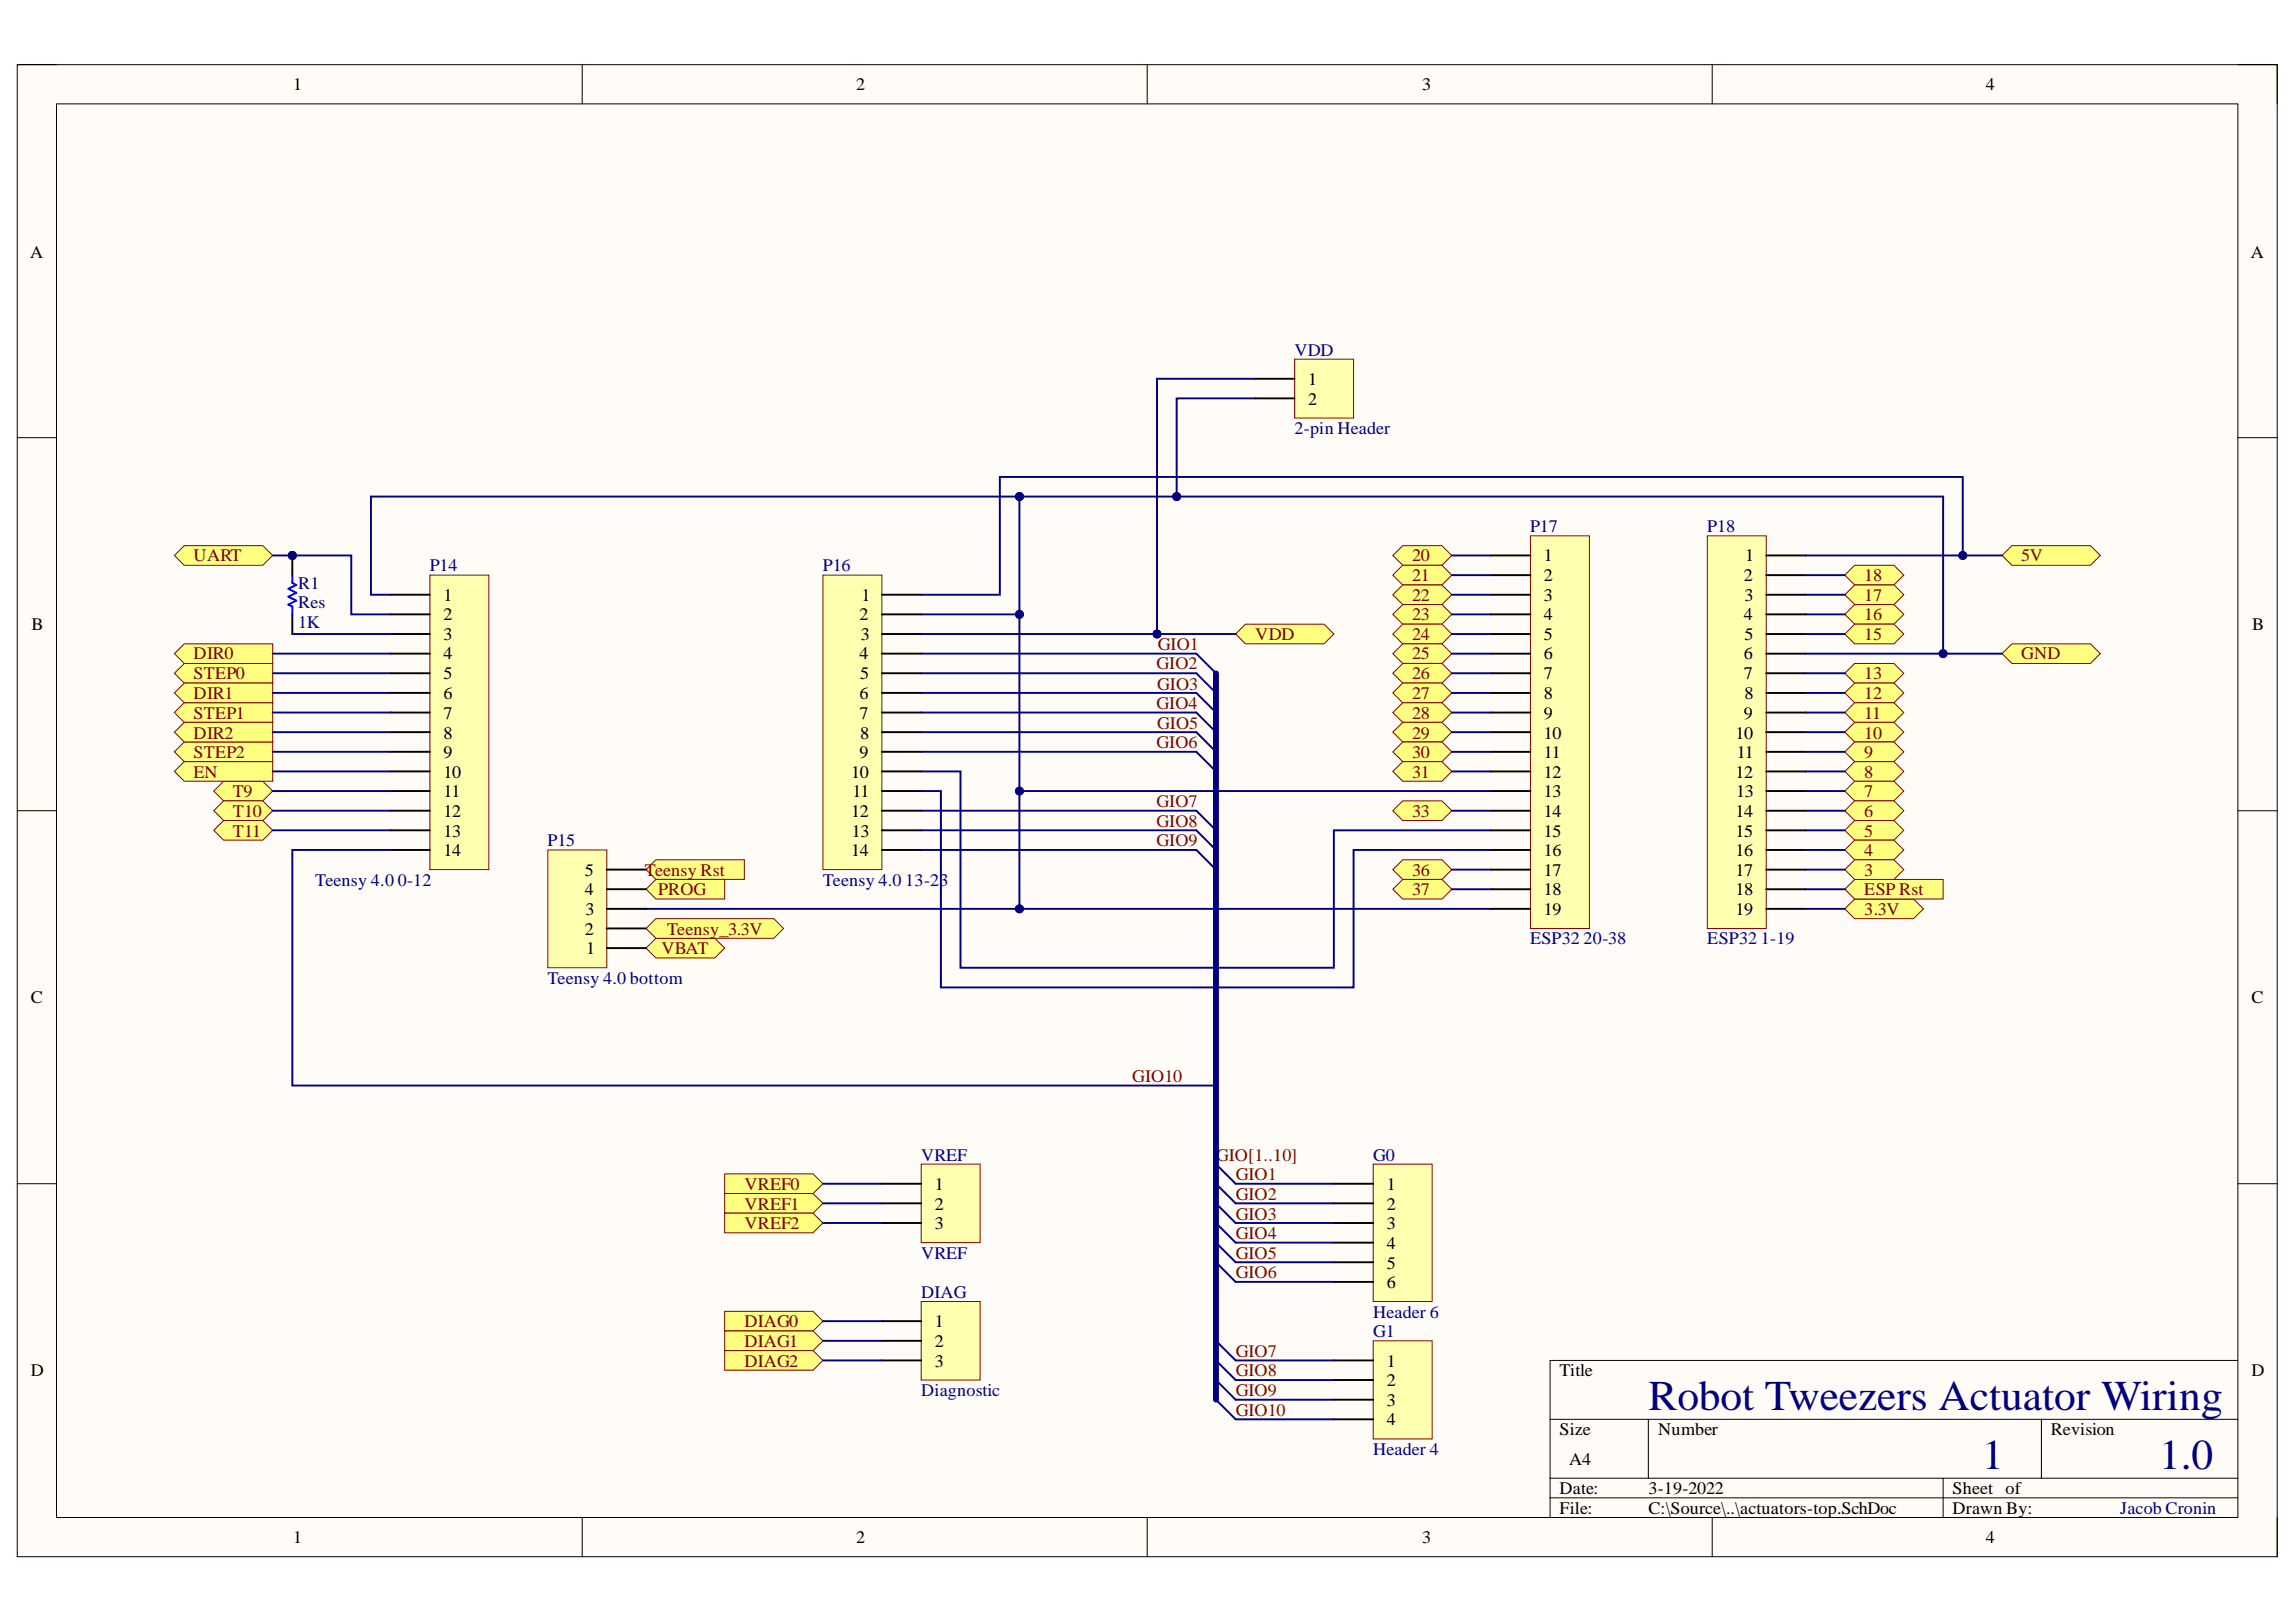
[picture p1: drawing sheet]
<svg xmlns="http://www.w3.org/2000/svg" width="297mm" height="210mm" viewBox="0 0 297 210" stroke-linecap="round" stroke-linejoin="round" font-family="sans-serif">
<defs><g id="words">
<g font-size="5.5" fill="#000080">
<text x="213.3" y="182.5">Robot Tweezers Actuator Wiring</text>
<text x="256.4" y="190.1">1</text>
<text x="279.4" y="190.1">1.0</text>
</g>
<g font-size="2.3">
<text x="37.9" y="11.7">1</text>
<text x="110.8" y="11.7">2</text>
<text x="184" y="11.7">3</text>
<text x="256.9" y="11.7">4</text>
<text x="3.9" y="33.3">A</text>
<text x="291.2" y="33.3">A</text>
<text x="169.3" y="49.8">1</text>
<text x="169.3" y="52.4">2</text>
<text x="57.4" y="77.7">1</text>
<text x="111.5" y="77.7">1</text>
<text x="199.7" y="72.7">1</text>
<text x="199.7" y="75.2">2</text>
<text x="199.7" y="77.7">3</text>
<text x="225.6" y="75.2">2</text>
<text x="225.7" y="77.7">3</text>
<text x="225.8" y="72.7">1</text>
<text x="4.1" y="81.5">B</text>
<text x="57.4" y="80.3">2</text>
<text x="57.4" y="82.8">3</text>
<text x="111.2" y="80.3">2</text>
<text x="111.4" y="82.8">3</text>
<text x="199.7" y="80.3">4</text>
<text x="199.7" y="82.8">5</text>
<text x="225.6" y="80.3">4</text>
<text x="225.7" y="82.8">5</text>
<text x="291.4" y="81.5">B</text>
<text x="57.4" y="85.3">4</text>
<text x="57.4" y="87.9">5</text>
<text x="111.2" y="85.3">4</text>
<text x="111.3" y="87.9">5</text>
<text x="199.7" y="85.3">6</text>
<text x="199.7" y="87.9">7</text>
<text x="225.6" y="85.3">6</text>
<text x="225.6" y="87.9">7</text>
<text x="57.4" y="90.5">6</text>
<text x="57.4" y="93">7</text>
<text x="57.4" y="95.6">8</text>
<text x="111.2" y="90.5">6</text>
<text x="111.2" y="93">7</text>
<text x="111.3" y="95.6">8</text>
<text x="199.7" y="90.5">8</text>
<text x="199.7" y="93">9</text>
<text x="199.7" y="95.6">10</text>
<text x="224.5" y="95.6">10</text>
<text x="225.6" y="93">9</text>
<text x="225.7" y="90.5">8</text>
<text x="57.4" y="98.1">9</text>
<text x="57.4" y="100.6">10</text>
<text x="110.1" y="100.6">10</text>
<text x="111.2" y="98.1">9</text>
<text x="199.7" y="98.1">11</text>
<text x="199.7" y="100.6">12</text>
<text x="224.5" y="100.6">12</text>
<text x="224.7" y="98.1">11</text>
<text x="57.4" y="103.2">11</text>
<text x="57.4" y="105.7">12</text>
<text x="110.1" y="105.7">12</text>
<text x="110.3" y="103.2">11</text>
<text x="199.7" y="103.2">13</text>
<text x="199.7" y="105.7">14</text>
<text x="224.5" y="105.7">14</text>
<text x="224.6" y="103.2">13</text>
<text x="57.4" y="108.3">13</text>
<text x="57.4" y="110.8">14</text>
<text x="75.7" y="113.3">5</text>
<text x="110.1" y="110.8">14</text>
<text x="110.2" y="108.3">13</text>
<text x="199.7" y="108.3">15</text>
<text x="199.7" y="110.8">16</text>
<text x="199.7" y="113.3">17</text>
<text x="224.5" y="108.3">15</text>
<text x="224.5" y="110.8">16</text>
<text x="224.5" y="113.3">17</text>
<text x="75.7" y="115.9">4</text>
<text x="75.7" y="118.4">3</text>
<text x="199.7" y="115.9">18</text>
<text x="199.7" y="118.4">19</text>
<text x="224.5" y="115.9">18</text>
<text x="224.5" y="118.4">19</text>
<text x="75.7" y="120.9">2</text>
<text x="75.8" y="123.5">1</text>
<text x="4" y="129.8">C</text>
<text x="291.3" y="129.8">C</text>
<text x="120.9" y="154">1</text>
<text x="179.4" y="154">1</text>
<text x="120.9" y="156.5">2</text>
<text x="120.9" y="159.1">3</text>
<text x="179.4" y="156.5">2</text>
<text x="179.4" y="159.1">3</text>
<text x="179.4" y="161.6">4</text>
<text x="179.4" y="164.2">5</text>
<text x="179.4" y="166.7">6</text>
<text x="120.9" y="171.8">1</text>
<text x="4" y="178.1">D</text>
<text x="120.9" y="174.3">2</text>
<text x="120.9" y="176.8">3</text>
<text x="179.4" y="176.8">1</text>
<text x="179.4" y="179.4">2</text>
<text x="201.8" y="178.1">Title</text>
<text x="291.3" y="178.1">D</text>
<text x="179.4" y="181.9">3</text>
<text x="179.4" y="184.5">4</text>
<text x="201.8" y="185.7">Size</text>
<text x="214.5" y="185.7">Number</text>
<text x="265.3" y="185.7">Revision</text>
<text x="203" y="189.5">A4</text>
<text x="201.8" y="193.3">Date:</text>
<text x="201.8" y="195.9">File:</text>
<text x="213.3" y="193.3">3-19-2022</text>
<text x="213.3" y="195.9">C:\Source\..\actuators-top.SchDoc</text>
<text x="252.6" y="193.3">Sheet of</text>
<text x="252.6" y="195.9">Drawn By:</text>
<text x="37.9" y="199.7">1</text>
<text x="110.8" y="199.7">2</text>
<text x="184" y="199.7">3</text>
<text x="256.9" y="199.7">4</text>
</g>
<g font-size="2.3" fill="#000080">
<text x="167.5" y="46">VDD</text>
<text x="167.5" y="56.2">2-pin Header</text>
<text x="197.9" y="68.8">P17</text>
<text x="220.9" y="68.8">P18</text>
<text x="38.6" y="76.2">R1</text>
<text x="55.6" y="73.9">P14</text>
<text x="106.5" y="73.9">P16</text>
<text x="38.6" y="81.3">1K</text>
<text x="38.6" y="78.7">Res</text>
<text x="70.8" y="109.5">P15</text>
<text x="40.8" y="114.6">Teensy 4.0</text>
<text x="51.4" y="114.6">0-12</text>
<text x="106.5" y="114.6">Teensy 4.0</text>
<text x="117.1" y="114.6">13-23</text>
<text x="197.9" y="122.2">ESP32</text>
<text x="204.9" y="122.2">20-38</text>
<text x="220.9" y="122.2">ESP32</text>
<text x="227.8" y="122.2">1-19</text>
<text x="70.8" y="127.3">Teensy 4.0 bottom</text>
<text x="119.2" y="150.2">VREF</text>
<text x="177.6" y="150.2">G0</text>
<text x="119.2" y="162.9">VREF</text>
<text x="119.2" y="168">DIAG</text>
<text x="177.6" y="170.5">Header 6</text>
<text x="177.6" y="173">G1</text>
<text x="119.2" y="180.7">Diagnostic</text>
<text x="177.6" y="188.3">Header 4</text>
<text x="274.3" y="195.9">Jacob Cronin</text>
</g>
<g font-size="2.3" fill="#800000">
<text x="25" y="72.7">UART</text>
<text x="182.7" y="72.7">20</text>
<text x="182.7" y="75.2">21</text>
<text x="182.7" y="77.7">22</text>
<text x="241.2" y="75.2">18</text>
<text x="241.2" y="77.7">17</text>
<text x="261.5" y="72.7">5V</text>
<text x="162.4" y="82.8">VDD</text>
<text x="182.7" y="80.3">23</text>
<text x="182.7" y="82.8">24</text>
<text x="241.2" y="80.3">16</text>
<text x="241.2" y="82.8">15</text>
<text x="25" y="87.9">STEP0</text>
<text x="25" y="85.3">DIR0</text>
<text x="149.6" y="86.6">GIO2</text>
<text x="149.7" y="89.2">GIO3</text>
<text x="149.8" y="84.1">GIO1</text>
<text x="182.7" y="85.3">25</text>
<text x="182.7" y="87.9">26</text>
<text x="241.2" y="87.9">13</text>
<text x="261.5" y="85.3">GND</text>
<text x="25" y="93">STEP1</text>
<text x="25" y="90.5">DIR1</text>
<text x="25" y="95.6">DIR2</text>
<text x="149.6" y="91.8">GIO4</text>
<text x="149.7" y="94.3">GIO5</text>
<text x="182.7" y="90.5">27</text>
<text x="182.7" y="93">28</text>
<text x="182.7" y="95.6">29</text>
<text x="241.2" y="90.5">12</text>
<text x="241.2" y="93">11</text>
<text x="241.2" y="95.6">10</text>
<text x="25" y="100.6">EN</text>
<text x="25" y="98.1">STEP2</text>
<text x="149.6" y="96.8">GIO6</text>
<text x="182.7" y="98.1">30</text>
<text x="182.7" y="100.6">31</text>
<text x="241.2" y="98.1">9</text>
<text x="241.2" y="100.6">8</text>
<text x="30.1" y="103.2">T9</text>
<text x="30.1" y="105.7">T10</text>
<text x="149.6" y="104.5">GIO7</text>
<text x="149.6" y="107">GIO8</text>
<text x="182.7" y="105.7">33</text>
<text x="241.2" y="103.2">7</text>
<text x="241.2" y="105.7">6</text>
<text x="30.1" y="108.3">T11</text>
<text x="83.4" y="113.3">Teensy Rst</text>
<text x="149.6" y="109.5">GIO9</text>
<text x="182.7" y="113.3">36</text>
<text x="241.2" y="108.3">5</text>
<text x="241.2" y="110.8">4</text>
<text x="241.2" y="113.3">3</text>
<text x="85.1" y="115.9">PROG</text>
<text x="182.7" y="115.9">37</text>
<text x="241.2" y="118.4">3.3V</text>
<text x="241.2" y="115.9">ESP Rst</text>
<text x="85.6" y="123.5">VBAT</text>
<text x="86.3" y="120.9">Teensy_3.3V</text>
<text x="146.5" y="140">GIO10</text>
<text x="96.3" y="154">VREF0</text>
<text x="157.3" y="150.2">GIO[1..10]</text>
<text x="159.9" y="152.7">GIO1</text>
<text x="159.9" y="155.3">GIO2</text>
<text x="96.3" y="156.5">VREF1</text>
<text x="96.3" y="159.1">VREF2</text>
<text x="159.9" y="157.8">GIO3</text>
<text x="159.9" y="160.4">GIO4</text>
<text x="159.9" y="162.9">GIO5</text>
<text x="159.9" y="165.4">GIO6</text>
<text x="96.3" y="171.8">DIAG0</text>
<text x="96.3" y="174.3">DIAG1</text>
<text x="96.3" y="176.8">DIAG2</text>
<text x="159.9" y="175.6">GIO7</text>
<text x="159.9" y="178.1">GIO8</text>
<text x="159.9" y="180.7">GIO9</text>
<text x="159.9" y="183.2">GIO10</text>
</g>
</g></defs>
<path d="M2.2 8.4h292.4v193.1h-292.4z" fill-rule="evenodd" fill="#fffcf8"/>
<path d="M2.2 8.4h292.4v193.1h-292.4z" fill="none" stroke="#000" stroke-width=".13"/>
<path d="M7.3 13.4h282.2v183h-282.2z" fill-rule="evenodd" fill="#fffcf8"/>
<g fill="none" stroke="#000" stroke-width=".13">
<path d="M2.2 8.4h5.1M7.3 13.4h282.2v183h-282.2zM75.3 8.4v5M148.4 8.4v5M221.5 8.4v5M289.5 8.4h5.1v5M2.2 56.6h5.1M289.5 56.6h5.1M2.2 104.9h5.1M289.5 104.9h5.1M2.2 153.2h5.1M289.5 153.2h5.1"/>
<path d="M289.5 176.1h-89v20.3M75.3 196.4v5.1M148.4 196.4v5.1M200.5 183.7h89M200.5 191.3h89M200.5 193.8h89M213.3 183.7v7.6M221.5 196.4v5.1M251.4 191.3v5.1M264.1 183.7v7.6M294.6 196.4v5.1"/>
</g>
<circle cx="37.8" cy="71.9" r=".51" fill="#000080"/>
<circle cx="37.8" cy="71.9" r=".51" fill="none" stroke="#000080" stroke-width=".13"/>
<path d="M37.8 71.9v2.5" fill="none" stroke="#000" stroke-width=".25"/>
<circle cx="37.8" cy="71.9" r=".51" fill="#000080"/>
<circle cx="37.8" cy="71.9" r=".51" fill="none" stroke="#000080" stroke-width=".13"/>
<path d="M37.8 79.5v2.5" fill="none" stroke="#000" stroke-width=".25"/>
<path d="M37.8 74.4v1l.5 .3-1 .5 1 .5-1 .5 1 .5-1 .5 .5 .3v1" fill="none" stroke="#00f" stroke-width=".25"/>
<path d="M119.2 150.6h7.6v10.2h-7.6z" fill-rule="evenodd" fill="#ffffb0"/>
<path d="M119.2 150.6h7.6v10.2h-7.6z" fill="none" stroke="#800000" stroke-width=".13"/>
<path d="M114.1 153.2h5.1M114.1 155.7h5.1M114.1 158.3h5.1" fill="none" stroke="#000" stroke-width=".25"/>
<path d="M154.8 92.2l2.5 2.5M154.8 89.7l2.5 2.5M154.8 87.1l2.5 2.6M154.8 84.6l2.5 2.5M154.8 97.3l2.5 2.5M154.8 94.7l2.5 2.6M154.8 104.9l2.5 2.6M154.8 107.5l2.5 2.5M154.8 110l2.5 2.5" fill="none" stroke="#000080" stroke-width=".25"/>
<path d="M177.7 150.7h7.6v17.7h-7.6z" fill-rule="evenodd" fill="#ffffb0"/>
<path d="M177.7 150.7h7.6v17.7h-7.6z" fill="none" stroke="#800000" stroke-width=".13"/>
<path d="M172.6 153.2h5.1M172.6 155.7h5.1M172.6 158.3h5.1M172.6 160.8h5.1M172.6 163.3h5.1M172.6 165.9h5.1" fill="none" stroke="#000" stroke-width=".25"/>
<path d="M177.7 173.5h7.6v12.7h-7.6z" fill-rule="evenodd" fill="#ffffb0"/>
<path d="M177.7 173.5h7.6v12.7h-7.6z" fill="none" stroke="#800000" stroke-width=".13"/>
<path d="M172.6 176.1h5.1M172.6 178.6h5.1M172.6 181.1h5.1M172.6 183.7h5.1" fill="none" stroke="#000" stroke-width=".25"/>
<path d="M239.9 73.2h5.1l1.3 1.2-1.3 1.3h-5.1l-1.2-1.3z" fill-rule="evenodd" fill="#ffff80"/>
<path d="M239.9 73.2h5.1l1.3 1.2-1.3 1.3h-5.1l-1.2-1.3z" fill="none" stroke="#800000" stroke-width=".13"/>
<path d="M238.7 77l1.2-1.3h5.1l1.3 1.3-1.3 1.2h-5.1z" fill-rule="evenodd" fill="#ffff80"/>
<path d="M238.7 77l1.2-1.3h5.1l1.3 1.3-1.3 1.2h-5.1z" fill="none" stroke="#800000" stroke-width=".13"/>
<path d="M238.7 79.5l1.2-1.3h5.1l1.3 1.3-1.3 1.3h-5.1z" fill-rule="evenodd" fill="#ffff80"/>
<path d="M238.7 79.5l1.2-1.3h5.1l1.3 1.3-1.3 1.3h-5.1z" fill="none" stroke="#800000" stroke-width=".13"/>
<path d="M239.9 80.8h5.1l1.3 1.3-1.3 1.2h-5.1l-1.2-1.2z" fill-rule="evenodd" fill="#ffff80"/>
<path d="M239.9 80.8h5.1l1.3 1.3-1.3 1.2h-5.1l-1.2-1.2z" fill="none" stroke="#800000" stroke-width=".13"/>
<path d="M238.7 87.1l1.2-1.2h5.1l1.3 1.2-1.3 1.3h-5.1z" fill-rule="evenodd" fill="#ffff80"/>
<path d="M238.7 87.1l1.2-1.2h5.1l1.3 1.2-1.3 1.3h-5.1z" fill="none" stroke="#800000" stroke-width=".13"/>
<path d="M180.2 71.9l1.3-1.3h5.1l1.2 1.3-1.2 1.3h-5.1z" fill-rule="evenodd" fill="#ffff80"/>
<path d="M180.2 71.9l1.3-1.3h5.1l1.2 1.3-1.2 1.3h-5.1z" fill="none" stroke="#800000" stroke-width=".13"/>
<path d="M180.2 74.4l1.3-1.2h5.1l1.2 1.2-1.2 1.3h-5.1z" fill-rule="evenodd" fill="#ffff80"/>
<path d="M180.2 74.4l1.3-1.2h5.1l1.2 1.2-1.2 1.3h-5.1z" fill="none" stroke="#800000" stroke-width=".13"/>
<path d="M180.2 77l1.3-1.3h5.1l1.2 1.3-1.2 1.2h-5.1z" fill-rule="evenodd" fill="#ffff80"/>
<path d="M180.2 77l1.3-1.3h5.1l1.2 1.3-1.2 1.2h-5.1z" fill="none" stroke="#800000" stroke-width=".13"/>
<path d="M180.2 79.5l1.3-1.3h5.1l1.2 1.3-1.2 1.3h-5.1z" fill-rule="evenodd" fill="#ffff80"/>
<path d="M180.2 79.5l1.3-1.3h5.1l1.2 1.3-1.2 1.3h-5.1z" fill="none" stroke="#800000" stroke-width=".13"/>
<path d="M180.2 82.1l1.3-1.3h5.1l1.2 1.3-1.2 1.2h-5.1z" fill-rule="evenodd" fill="#ffff80"/>
<path d="M180.2 82.1l1.3-1.3h5.1l1.2 1.3-1.2 1.2h-5.1z" fill="none" stroke="#800000" stroke-width=".13"/>
<path d="M180.2 84.6l1.3-1.3h5.1l1.2 1.3-1.2 1.3h-5.1z" fill-rule="evenodd" fill="#ffff80"/>
<path d="M180.2 84.6l1.3-1.3h5.1l1.2 1.3-1.2 1.3h-5.1z" fill="none" stroke="#800000" stroke-width=".13"/>
<path d="M180.2 87.1l1.3-1.2h5.1l1.2 1.2-1.2 1.3h-5.1z" fill-rule="evenodd" fill="#ffff80"/>
<path d="M180.2 87.1l1.3-1.2h5.1l1.2 1.2-1.2 1.3h-5.1z" fill="none" stroke="#800000" stroke-width=".13"/>
<path d="M180.2 89.7l1.3-1.3h5.1l1.2 1.3-1.2 1.2h-5.1z" fill-rule="evenodd" fill="#ffff80"/>
<path d="M180.2 89.7l1.3-1.3h5.1l1.2 1.3-1.2 1.2h-5.1z" fill="none" stroke="#800000" stroke-width=".13"/>
<path d="M180.2 92.2l1.3-1.3h5.1l1.2 1.3-1.2 1.3h-5.1z" fill-rule="evenodd" fill="#ffff80"/>
<path d="M180.2 92.2l1.3-1.3h5.1l1.2 1.3-1.2 1.3h-5.1z" fill="none" stroke="#800000" stroke-width=".13"/>
<path d="M180.2 94.7l1.3-1.2h5.1l1.2 1.2-1.2 1.3h-5.1z" fill-rule="evenodd" fill="#ffff80"/>
<path d="M180.2 94.7l1.3-1.2h5.1l1.2 1.2-1.2 1.3h-5.1z" fill="none" stroke="#800000" stroke-width=".13"/>
<path d="M180.2 97.3l1.3-1.3h5.1l1.2 1.3-1.2 1.3h-5.1z" fill-rule="evenodd" fill="#ffff80"/>
<path d="M180.2 97.3l1.3-1.3h5.1l1.2 1.3-1.2 1.3h-5.1z" fill="none" stroke="#800000" stroke-width=".13"/>
<path d="M180.2 99.8l1.3-1.2h5.1l1.2 1.2-1.2 1.3h-5.1z" fill-rule="evenodd" fill="#ffff80"/>
<path d="M180.2 99.8l1.3-1.2h5.1l1.2 1.2-1.2 1.3h-5.1z" fill="none" stroke="#800000" stroke-width=".13"/>
<path d="M180.2 104.9l1.3-1.3h5.1l1.2 1.3-1.2 1.3h-5.1z" fill-rule="evenodd" fill="#ffff80"/>
<path d="M180.2 104.9l1.3-1.3h5.1l1.2 1.3-1.2 1.3h-5.1z" fill="none" stroke="#800000" stroke-width=".13"/>
<path d="M180.2 112.5l1.3-1.2h5.1l1.2 1.2-1.2 1.3h-5.1z" fill-rule="evenodd" fill="#ffff80"/>
<path d="M180.2 112.5l1.3-1.2h5.1l1.2 1.2-1.2 1.3h-5.1z" fill="none" stroke="#800000" stroke-width=".13"/>
<path d="M180.2 115.1l1.3-1.3h5.1l1.2 1.3-1.2 1.2h-5.1z" fill-rule="evenodd" fill="#ffff80"/>
<path d="M180.2 115.1l1.3-1.3h5.1l1.2 1.3-1.2 1.2h-5.1z" fill="none" stroke="#800000" stroke-width=".13"/>
<path d="M238.7 117.6l1.2-1.3h7.7l1.2 1.3-1.2 1.3h-7.7z" fill-rule="evenodd" fill="#ffff80"/>
<path d="M238.7 117.6l1.2-1.3h7.7l1.2 1.3-1.2 1.3h-7.7z" fill="none" stroke="#800000" stroke-width=".13"/>
<path d="M259 84.6l1.3-1.3h10.1l1.3 1.3-1.3 1.3h-10.1z" fill-rule="evenodd" fill="#ffff80"/>
<path d="M259 84.6l1.3-1.3h10.1l1.3 1.3-1.3 1.3h-10.1z" fill="none" stroke="#800000" stroke-width=".13"/>
<path d="M27.7 102.4l1.2-1.3h5.1l1.3 1.3-1.3 1.2h-5.1z" fill-rule="evenodd" fill="#ffff80"/>
<path d="M27.7 102.4l1.2-1.3h5.1l1.3 1.3-1.3 1.2h-5.1z" fill="none" stroke="#800000" stroke-width=".13"/>
<path d="M28.9 103.6h5.1l1.3 1.3-1.3 1.3h-5.1l-1.2-1.3z" fill-rule="evenodd" fill="#ffff80"/>
<path d="M28.9 103.6h5.1l1.3 1.3-1.3 1.3h-5.1l-1.2-1.3z" fill="none" stroke="#800000" stroke-width=".13"/>
<path d="M27.7 107.5l1.2-1.3h5.1l1.3 1.3-1.3 1.2h-5.1z" fill-rule="evenodd" fill="#ffff80"/>
<path d="M27.7 107.5l1.2-1.3h5.1l1.3 1.3-1.3 1.2h-5.1z" fill="none" stroke="#800000" stroke-width=".13"/>
<path d="M84.9 111.3h11.4v2.5h-11.4l-1.3-1.3z" fill-rule="evenodd" fill="#ffff80"/>
<path d="M84.9 111.3h11.4v2.5h-11.4l-1.3-1.3z" fill="none" stroke="#800000" stroke-width=".13"/>
<path d="M238.7 115.1l1.2-1.3h11.5v2.5h-11.5z" fill-rule="evenodd" fill="#ffff80"/>
<path d="M238.7 115.1l1.2-1.3h11.5v2.5h-11.5z" fill="none" stroke="#800000" stroke-width=".13"/>
<path d="M83.6 115.1l1.3-1.3h8.9v2.5h-8.9z" fill-rule="evenodd" fill="#ffff80"/>
<path d="M83.6 115.1l1.3-1.3h8.9v2.5h-8.9z" fill="none" stroke="#800000" stroke-width=".13"/>
<path d="M83.6 122.7l1.3-1.3h7.6l1.3 1.3-1.3 1.3h-7.6z" fill-rule="evenodd" fill="#ffff80"/>
<path d="M83.6 122.7l1.3-1.3h7.6l1.3 1.3-1.3 1.3h-7.6z" fill="none" stroke="#800000" stroke-width=".13"/>
<path d="M84.9 118.9h15.2l1.3 1.3-1.3 1.2h-15.2l-1.3-1.2z" fill-rule="evenodd" fill="#ffff80"/>
<path d="M84.9 118.9h15.2l1.3 1.3-1.3 1.2h-15.2l-1.3-1.2z" fill="none" stroke="#800000" stroke-width=".13"/>
<path d="M259 71.9l1.3-1.3h10.1l1.3 1.3-1.3 1.3h-10.1z" fill-rule="evenodd" fill="#ffff80"/>
<path d="M259 71.9l1.3-1.3h10.1l1.3 1.3-1.3 1.3h-10.1z" fill="none" stroke="#800000" stroke-width=".13"/>
<path d="M22.6 87.1l1.2-1.2h11.5v2.5h-11.5z" fill-rule="evenodd" fill="#ffff80"/>
<path d="M22.6 87.1l1.2-1.2h11.5v2.5h-11.5z" fill="none" stroke="#800000" stroke-width=".13"/>
<path d="M22.6 84.6l1.2-1.3h11.5v2.6h-11.5z" fill-rule="evenodd" fill="#ffff80"/>
<path d="M22.6 84.6l1.2-1.3h11.5v2.6h-11.5z" fill="none" stroke="#800000" stroke-width=".13"/>
<path d="M22.6 99.8l1.2-1.2h11.5v2.5h-11.5z" fill-rule="evenodd" fill="#ffff80"/>
<path d="M22.6 99.8l1.2-1.2h11.5v2.5h-11.5z" fill="none" stroke="#800000" stroke-width=".13"/>
<path d="M93.8 151.9h11.4l1.3 1.3-1.3 1.3h-11.4z" fill-rule="evenodd" fill="#ffff80"/>
<path d="M93.8 151.9h11.4l1.3 1.3-1.3 1.3h-11.4z" fill="none" stroke="#800000" stroke-width=".13"/>
<path d="M93.8 169.7h11.4l1.3 1.3-1.3 1.2h-11.4z" fill-rule="evenodd" fill="#ffff80"/>
<path d="M93.8 169.7h11.4l1.3 1.3-1.3 1.2h-11.4z" fill="none" stroke="#800000" stroke-width=".13"/>
<path d="M22.6 92.2l1.2-1.3h11.5v2.6h-11.5z" fill-rule="evenodd" fill="#ffff80"/>
<path d="M22.6 92.2l1.2-1.3h11.5v2.6h-11.5z" fill="none" stroke="#800000" stroke-width=".13"/>
<path d="M22.6 89.7l1.2-1.3h11.5v2.5h-11.5z" fill-rule="evenodd" fill="#ffff80"/>
<path d="M22.6 89.7l1.2-1.3h11.5v2.5h-11.5z" fill="none" stroke="#800000" stroke-width=".13"/>
<path d="M93.8 154.5h11.4l1.3 1.2-1.3 1.3h-11.4z" fill-rule="evenodd" fill="#ffff80"/>
<path d="M93.8 154.5h11.4l1.3 1.2-1.3 1.3h-11.4z" fill="none" stroke="#800000" stroke-width=".13"/>
<path d="M93.8 172.2h11.4l1.3 1.3-1.3 1.3h-11.4z" fill-rule="evenodd" fill="#ffff80"/>
<path d="M93.8 172.2h11.4l1.3 1.3-1.3 1.3h-11.4z" fill="none" stroke="#800000" stroke-width=".13"/>
<path d="M22.6 97.3l1.2-1.3h11.5v2.6h-11.5z" fill-rule="evenodd" fill="#ffff80"/>
<path d="M22.6 97.3l1.2-1.3h11.5v2.6h-11.5z" fill="none" stroke="#800000" stroke-width=".13"/>
<path d="M22.6 94.7l1.2-1.2h11.5v2.5h-11.5z" fill-rule="evenodd" fill="#ffff80"/>
<path d="M22.6 94.7l1.2-1.2h11.5v2.5h-11.5z" fill="none" stroke="#800000" stroke-width=".13"/>
<path d="M93.8 157h11.4l1.3 1.3-1.3 1.2h-11.4z" fill-rule="evenodd" fill="#ffff80"/>
<path d="M93.8 157h11.4l1.3 1.3-1.3 1.2h-11.4z" fill="none" stroke="#800000" stroke-width=".13"/>
<path d="M93.8 174.8h11.4l1.3 1.3-1.3 1.2h-11.4z" fill-rule="evenodd" fill="#ffff80"/>
<path d="M93.8 174.8h11.4l1.3 1.3-1.3 1.2h-11.4z" fill="none" stroke="#800000" stroke-width=".13"/>
<path d="M119.2 168.4h7.6v10.2h-7.6z" fill-rule="evenodd" fill="#ffffb0"/>
<path d="M119.2 168.4h7.6v10.2h-7.6z" fill="none" stroke="#800000" stroke-width=".13"/>
<path d="M114.1 171h5.1M114.1 173.5h5.1M114.1 176.1h5.1" fill="none" stroke="#000" stroke-width=".25"/>
<path d="M157.3 158.3l2.6 2.5M157.3 155.7l2.6 2.6M157.3 153.2l2.6 2.5M157.3 150.6l2.6 2.6M157.3 178.6l2.6 2.5M157.3 176.1l2.6 2.5M157.3 173.5l2.6 2.6M157.3 163.3l2.6 2.6M157.3 160.8l2.6 2.5M157.3 181.1l2.6 2.6" fill="none" stroke="#000080" stroke-width=".25"/>
<path d="M239.9 88.4h5.1l1.3 1.3-1.3 1.2h-5.1l-1.2-1.2z" fill-rule="evenodd" fill="#ffff80"/>
<path d="M239.9 88.4h5.1l1.3 1.3-1.3 1.2h-5.1l-1.2-1.2z" fill="none" stroke="#800000" stroke-width=".13"/>
<path d="M238.7 92.2l1.2-1.3h5.1l1.3 1.3-1.3 1.3h-5.1z" fill-rule="evenodd" fill="#ffff80"/>
<path d="M238.7 92.2l1.2-1.3h5.1l1.3 1.3-1.3 1.3h-5.1z" fill="none" stroke="#800000" stroke-width=".13"/>
<path d="M238.7 94.7l1.2-1.2h5.1l1.3 1.2-1.3 1.3h-5.1z" fill-rule="evenodd" fill="#ffff80"/>
<path d="M238.7 94.7l1.2-1.2h5.1l1.3 1.2-1.3 1.3h-5.1z" fill="none" stroke="#800000" stroke-width=".13"/>
<path d="M239.9 96h5.1l1.3 1.3-1.3 1.3h-5.1l-1.2-1.3z" fill-rule="evenodd" fill="#ffff80"/>
<path d="M239.9 96h5.1l1.3 1.3-1.3 1.3h-5.1l-1.2-1.3z" fill="none" stroke="#800000" stroke-width=".13"/>
<path d="M238.7 99.8l1.2-1.2h5.1l1.3 1.2-1.3 1.3h-5.1z" fill-rule="evenodd" fill="#ffff80"/>
<path d="M238.7 99.8l1.2-1.2h5.1l1.3 1.2-1.3 1.3h-5.1z" fill="none" stroke="#800000" stroke-width=".13"/>
<path d="M238.7 102.4l1.2-1.3h5.1l1.3 1.3-1.3 1.2h-5.1z" fill-rule="evenodd" fill="#ffff80"/>
<path d="M238.7 102.4l1.2-1.3h5.1l1.3 1.3-1.3 1.2h-5.1z" fill="none" stroke="#800000" stroke-width=".13"/>
<path d="M239.9 103.6h5.1l1.3 1.3-1.3 1.3h-5.1l-1.2-1.3z" fill-rule="evenodd" fill="#ffff80"/>
<path d="M239.9 103.6h5.1l1.3 1.3-1.3 1.3h-5.1l-1.2-1.3z" fill="none" stroke="#800000" stroke-width=".13"/>
<path d="M238.7 107.5l1.2-1.3h5.1l1.3 1.3-1.3 1.2h-5.1z" fill-rule="evenodd" fill="#ffff80"/>
<path d="M238.7 107.5l1.2-1.3h5.1l1.3 1.3-1.3 1.2h-5.1z" fill="none" stroke="#800000" stroke-width=".13"/>
<path d="M238.7 110l1.2-1.3h5.1l1.3 1.3-1.3 1.3h-5.1z" fill-rule="evenodd" fill="#ffff80"/>
<path d="M238.7 110l1.2-1.3h5.1l1.3 1.3-1.3 1.3h-5.1z" fill="none" stroke="#800000" stroke-width=".13"/>
<path d="M239.9 111.3h5.1l1.3 1.2-1.3 1.3h-5.1l-1.2-1.3z" fill-rule="evenodd" fill="#ffff80"/>
<path d="M239.9 111.3h5.1l1.3 1.2-1.3 1.3h-5.1l-1.2-1.3z" fill="none" stroke="#800000" stroke-width=".13"/>
<path d="M167.5 46.5h7.6v7.6h-7.6z" fill-rule="evenodd" fill="#ffffb0"/>
<path d="M167.5 46.5h7.6v7.6h-7.6z" fill="none" stroke="#800000" stroke-width=".13"/>
<path d="M162.4 49h5.1M162.4 51.6h5.1" fill="none" stroke="#000" stroke-width=".25"/>
<path d="M161.1 80.8h10.2l1.3 1.2-1.3 1.3h-10.2l-1.2-1.3z" fill-rule="evenodd" fill="#ffff80"/>
<path d="M161.1 80.8h10.2l1.3 1.2-1.3 1.3h-10.2l-1.2-1.3z" fill="none" stroke="#800000" stroke-width=".13"/>
<path d="M22.6 71.9l1.2-1.3h10.2l1.3 1.3-1.3 1.3h-10.2z" fill-rule="evenodd" fill="#ffff80"/>
<path d="M22.6 71.9l1.2-1.3h10.2l1.3 1.3-1.3 1.3h-10.2z" fill="none" stroke="#800000" stroke-width=".13"/>
<path d="M55.6 74.4h7.6v38.1h-7.6z" fill-rule="evenodd" fill="#ffffb0"/>
<path d="M55.6 74.4h7.6v38.1h-7.6z" fill="none" stroke="#800000" stroke-width=".13"/>
<g fill="none" stroke="#000" stroke-width=".25">
<path d="M50.5 77h5.1M50.5 79.5h5.1M50.5 82h5.1M50.5 84.6h5.1M50.5 87.1h5.1M50.5 89.7h5.1M50.5 92.2h5.1M50.5 94.7h5.1M50.5 97.3h5.1M50.5 99.8h5.1M50.5 102.4h5.1M50.5 104.9h5.1"/>
<path d="M50.5 107.5h5.1M50.5 110h5.1"/>
</g>
<path d="M106.5 74.4h7.6v38.1h-7.6z" fill-rule="evenodd" fill="#ffffb0"/>
<path d="M106.5 74.4h7.6v38.1h-7.6z" fill="none" stroke="#800000" stroke-width=".13"/>
<g fill="none" stroke="#000" stroke-width=".25">
<path d="M114.1 77h5.1M114.1 79.5h5.1M114.1 82h5.1M114.1 84.6h5.1M114.1 87.1h5.1M114.1 89.7h5.1M114.1 92.2h5.1M114.1 94.7h5.1M114.1 97.3h5.1M114.1 99.8h5.1M114.1 102.4h5.1M114.1 104.9h5.1"/>
<path d="M114.1 107.5h5.1M114.1 110h5.1"/>
</g>
<path d="M70.9 110h7.6v15.2h-7.6z" fill-rule="evenodd" fill="#ffffb0"/>
<path d="M70.9 110h7.6v15.2h-7.6z" fill="none" stroke="#800000" stroke-width=".13"/>
<path d="M78.5 117.6h5.1M78.5 115.1h5.1M78.5 112.5h5.1M78.5 122.7h5.1M78.5 120.2h5.1" fill="none" stroke="#000" stroke-width=".25"/>
<path d="M198 69.3h7.6v50.9h-7.6z" fill-rule="evenodd" fill="#ffffb0"/>
<path d="M198 69.3h7.6v50.9h-7.6z" fill="none" stroke="#800000" stroke-width=".13"/>
<g fill="none" stroke="#000" stroke-width=".25">
<path d="M192.9 71.9h5.1M192.9 74.4h5.1M192.9 77h5.1M192.9 79.5h5.1M192.9 82.1h5.1M192.9 84.6h5.1M192.9 87.1h5.1M192.9 89.7h5.1M192.9 92.2h5.1M192.9 94.7h5.1M192.9 97.3h5.1M192.9 99.8h5.1"/>
<path d="M192.9 102.4h5.1M192.9 104.9h5.1M192.9 107.5h5.1M192.9 110h5.1M192.9 112.5h5.1M192.9 115.1h5.1M192.9 117.6h5.1"/>
</g>
<path d="M220.9 69.3h7.6v50.9h-7.6z" fill-rule="evenodd" fill="#ffffb0"/>
<path d="M220.9 69.3h7.6v50.9h-7.6z" fill="none" stroke="#800000" stroke-width=".13"/>
<g fill="none" stroke="#000" stroke-width=".25">
<path d="M228.5 71.9h5.1M228.5 74.4h5.1M228.5 77h5.1M228.5 79.5h5.1M228.5 82.1h5.1M228.5 84.6h5.1M228.5 87.1h5.1M228.5 89.7h5.1M228.5 92.2h5.1M228.5 94.7h5.1M228.5 97.3h5.1M228.5 99.8h5.1"/>
<path d="M228.5 102.4h5.1M228.5 104.9h5.1M228.5 107.5h5.1M228.5 110h5.1M228.5 112.5h5.1M228.5 115.1h5.1M228.5 117.6h5.1"/>
</g>
<g fill="none" stroke="#000080" stroke-width=".25">
<path d="M233.6 79.5h5.1M233.6 77h5.1M233.6 74.4h5.1M253.9 71.9v-10.2h-124.5v15.3h-10.2M37.8 82h12.7M119.2 87.1h35.6M119.2 84.6h35.6M119.2 89.7h35.6M119.2 92.2h35.6M119.2 94.7h35.6M119.2 97.3h35.6M233.6 87.1h5.1"/>
<path d="M233.6 92.2h5.1M233.6 94.7h5.1M233.6 97.3h5.1M233.6 82.1h5.1M233.6 89.7h5.1M233.6 99.8h5.1M50.5 110h-12.7v30.5h119.5M119.2 104.9h35.6M119.2 110h35.6M119.2 107.5h35.6M233.6 104.9h5.1M233.6 110h5.1"/>
<path d="M233.6 107.5h5.1M233.6 115.1h5.1M233.6 117.6h5.1M233.6 102.4h5.1M233.6 112.5h5.1M106.5 153.2h7.6M106.5 155.7h7.6M106.5 158.3h7.6M159.9 153.2h12.7M159.9 155.7h12.7M159.9 158.3h12.7M159.9 160.8h12.7"/>
<path d="M159.9 163.3h12.7M159.9 165.9h12.7M159.9 176.1h12.7M159.9 178.6h12.7M159.9 181.1h12.7M159.9 183.7h12.7"/>
</g>
<circle cx="253.9" cy="71.9" r=".51" fill="#000080"/>
<circle cx="253.9" cy="71.9" r=".51" fill="none" stroke="#000080" stroke-width=".13"/>
<g fill="none" stroke="#000080" stroke-width=".25">
<path d="M131.9 64.3h-83.9v12.7h2.5M187.8 71.9h5.1M187.8 74.4h5.1M187.8 77h5.1M187.8 79.5h5.1M187.8 82.1h5.1M187.8 84.6h5.1M187.8 87.1h5.1M187.8 89.7h5.1M187.8 92.2h5.1M187.8 94.7h5.1M187.8 97.3h5.1"/>
<path d="M187.8 99.8h5.1M187.8 104.9h5.1M187.8 112.5h5.1M187.8 115.1h5.1"/>
</g>
<circle cx="131.9" cy="64.3" r=".51" fill="#000080"/>
<circle cx="131.9" cy="64.3" r=".51" fill="none" stroke="#000080" stroke-width=".13"/>
<path d="M131.9 102.4h61" fill="none" stroke="#000080" stroke-width=".25"/>
<circle cx="131.9" cy="102.4" r=".51" fill="#000080"/>
<circle cx="131.9" cy="102.4" r=".51" fill="none" stroke="#000080" stroke-width=".13"/>
<path d="M131.9 64.3v15.2h-12.7" fill="none" stroke="#000080" stroke-width=".25"/>
<circle cx="131.9" cy="64.3" r=".51" fill="#000080"/>
<circle cx="131.9" cy="64.3" r=".51" fill="none" stroke="#000080" stroke-width=".13"/>
<circle cx="131.9" cy="79.5" r=".51" fill="#000080"/>
<circle cx="131.9" cy="79.5" r=".51" fill="none" stroke="#000080" stroke-width=".13"/>
<path d="M162.4 49h-12.7v33M119.2 102.4h2.5v25.4h53.4v-17.8h17.8M106.5 171h7.6M106.5 173.5h7.6M106.5 176.1h7.6" fill="none" stroke="#000080" stroke-width=".25"/>
<circle cx="149.7" cy="82" r=".51" fill="#000080"/>
<circle cx="149.7" cy="82" r=".51" fill="none" stroke="#000080" stroke-width=".13"/>
<path d="M162.4 51.6h-10.2v12.7" fill="none" stroke="#000080" stroke-width=".25"/>
<circle cx="152.2" cy="64.3" r=".51" fill="#000080"/>
<circle cx="152.2" cy="64.3" r=".51" fill="none" stroke="#000080" stroke-width=".13"/>
<path d="M131.9 64.3h119.5v20.3" fill="none" stroke="#000080" stroke-width=".25"/>
<circle cx="131.9" cy="64.3" r=".51" fill="#000080"/>
<circle cx="131.9" cy="64.3" r=".51" fill="none" stroke="#000080" stroke-width=".13"/>
<circle cx="152.2" cy="64.3" r=".51" fill="#000080"/>
<circle cx="152.2" cy="64.3" r=".51" fill="none" stroke="#000080" stroke-width=".13"/>
<circle cx="251.4" cy="84.6" r=".51" fill="#000080"/>
<circle cx="251.4" cy="84.6" r=".51" fill="none" stroke="#000080" stroke-width=".13"/>
<path d="M233.6 84.6h25.4" fill="none" stroke="#000080" stroke-width=".25"/>
<circle cx="251.4" cy="84.6" r=".51" fill="#000080"/>
<circle cx="251.4" cy="84.6" r=".51" fill="none" stroke="#000080" stroke-width=".13"/>
<path d="M131.9 79.5v38.1" fill="none" stroke="#000080" stroke-width=".25"/>
<circle cx="131.9" cy="79.5" r=".51" fill="#000080"/>
<circle cx="131.9" cy="79.5" r=".51" fill="none" stroke="#000080" stroke-width=".13"/>
<circle cx="131.9" cy="102.4" r=".51" fill="#000080"/>
<circle cx="131.9" cy="102.4" r=".51" fill="none" stroke="#000080" stroke-width=".13"/>
<circle cx="131.9" cy="117.6" r=".51" fill="#000080"/>
<circle cx="131.9" cy="117.6" r=".51" fill="none" stroke="#000080" stroke-width=".13"/>
<path d="M35.3 71.9h10.1v7.6h5.1" fill="none" stroke="#000080" stroke-width=".25"/>
<circle cx="37.8" cy="71.9" r=".51" fill="#000080"/>
<circle cx="37.8" cy="71.9" r=".51" fill="none" stroke="#000080" stroke-width=".13"/>
<path d="M35.3 84.6h15.2M35.3 87.1h15.2M35.3 89.7h15.2M35.3 92.2h15.2M35.3 94.7h15.2M35.3 97.3h15.2M35.3 99.8h15.2M35.3 107.5h15.2M35.3 104.9h15.2M35.3 102.4h15.2M83.6 117.6h109.3" fill="none" stroke="#000080" stroke-width=".25"/>
<circle cx="131.9" cy="117.6" r=".51" fill="#000080"/>
<circle cx="131.9" cy="117.6" r=".51" fill="none" stroke="#000080" stroke-width=".13"/>
<path d="M119.2 82h40.7" fill="none" stroke="#000080" stroke-width=".25"/>
<circle cx="149.7" cy="82" r=".51" fill="#000080"/>
<circle cx="149.7" cy="82" r=".51" fill="none" stroke="#000080" stroke-width=".13"/>
<path d="M233.6 71.9h25.4" fill="none" stroke="#000080" stroke-width=".25"/>
<circle cx="253.9" cy="71.9" r=".51" fill="#000080"/>
<circle cx="253.9" cy="71.9" r=".51" fill="none" stroke="#000080" stroke-width=".13"/>
<path d="M157.3 87.1v94" fill="none" stroke="#000080" stroke-width=".75"/>
<path d="M119.2 99.8h5.1v25.4h48.3v-17.7h20.3" fill="none" stroke="#000080" stroke-width=".25"/>
<use href="#words"/>
</svg>
